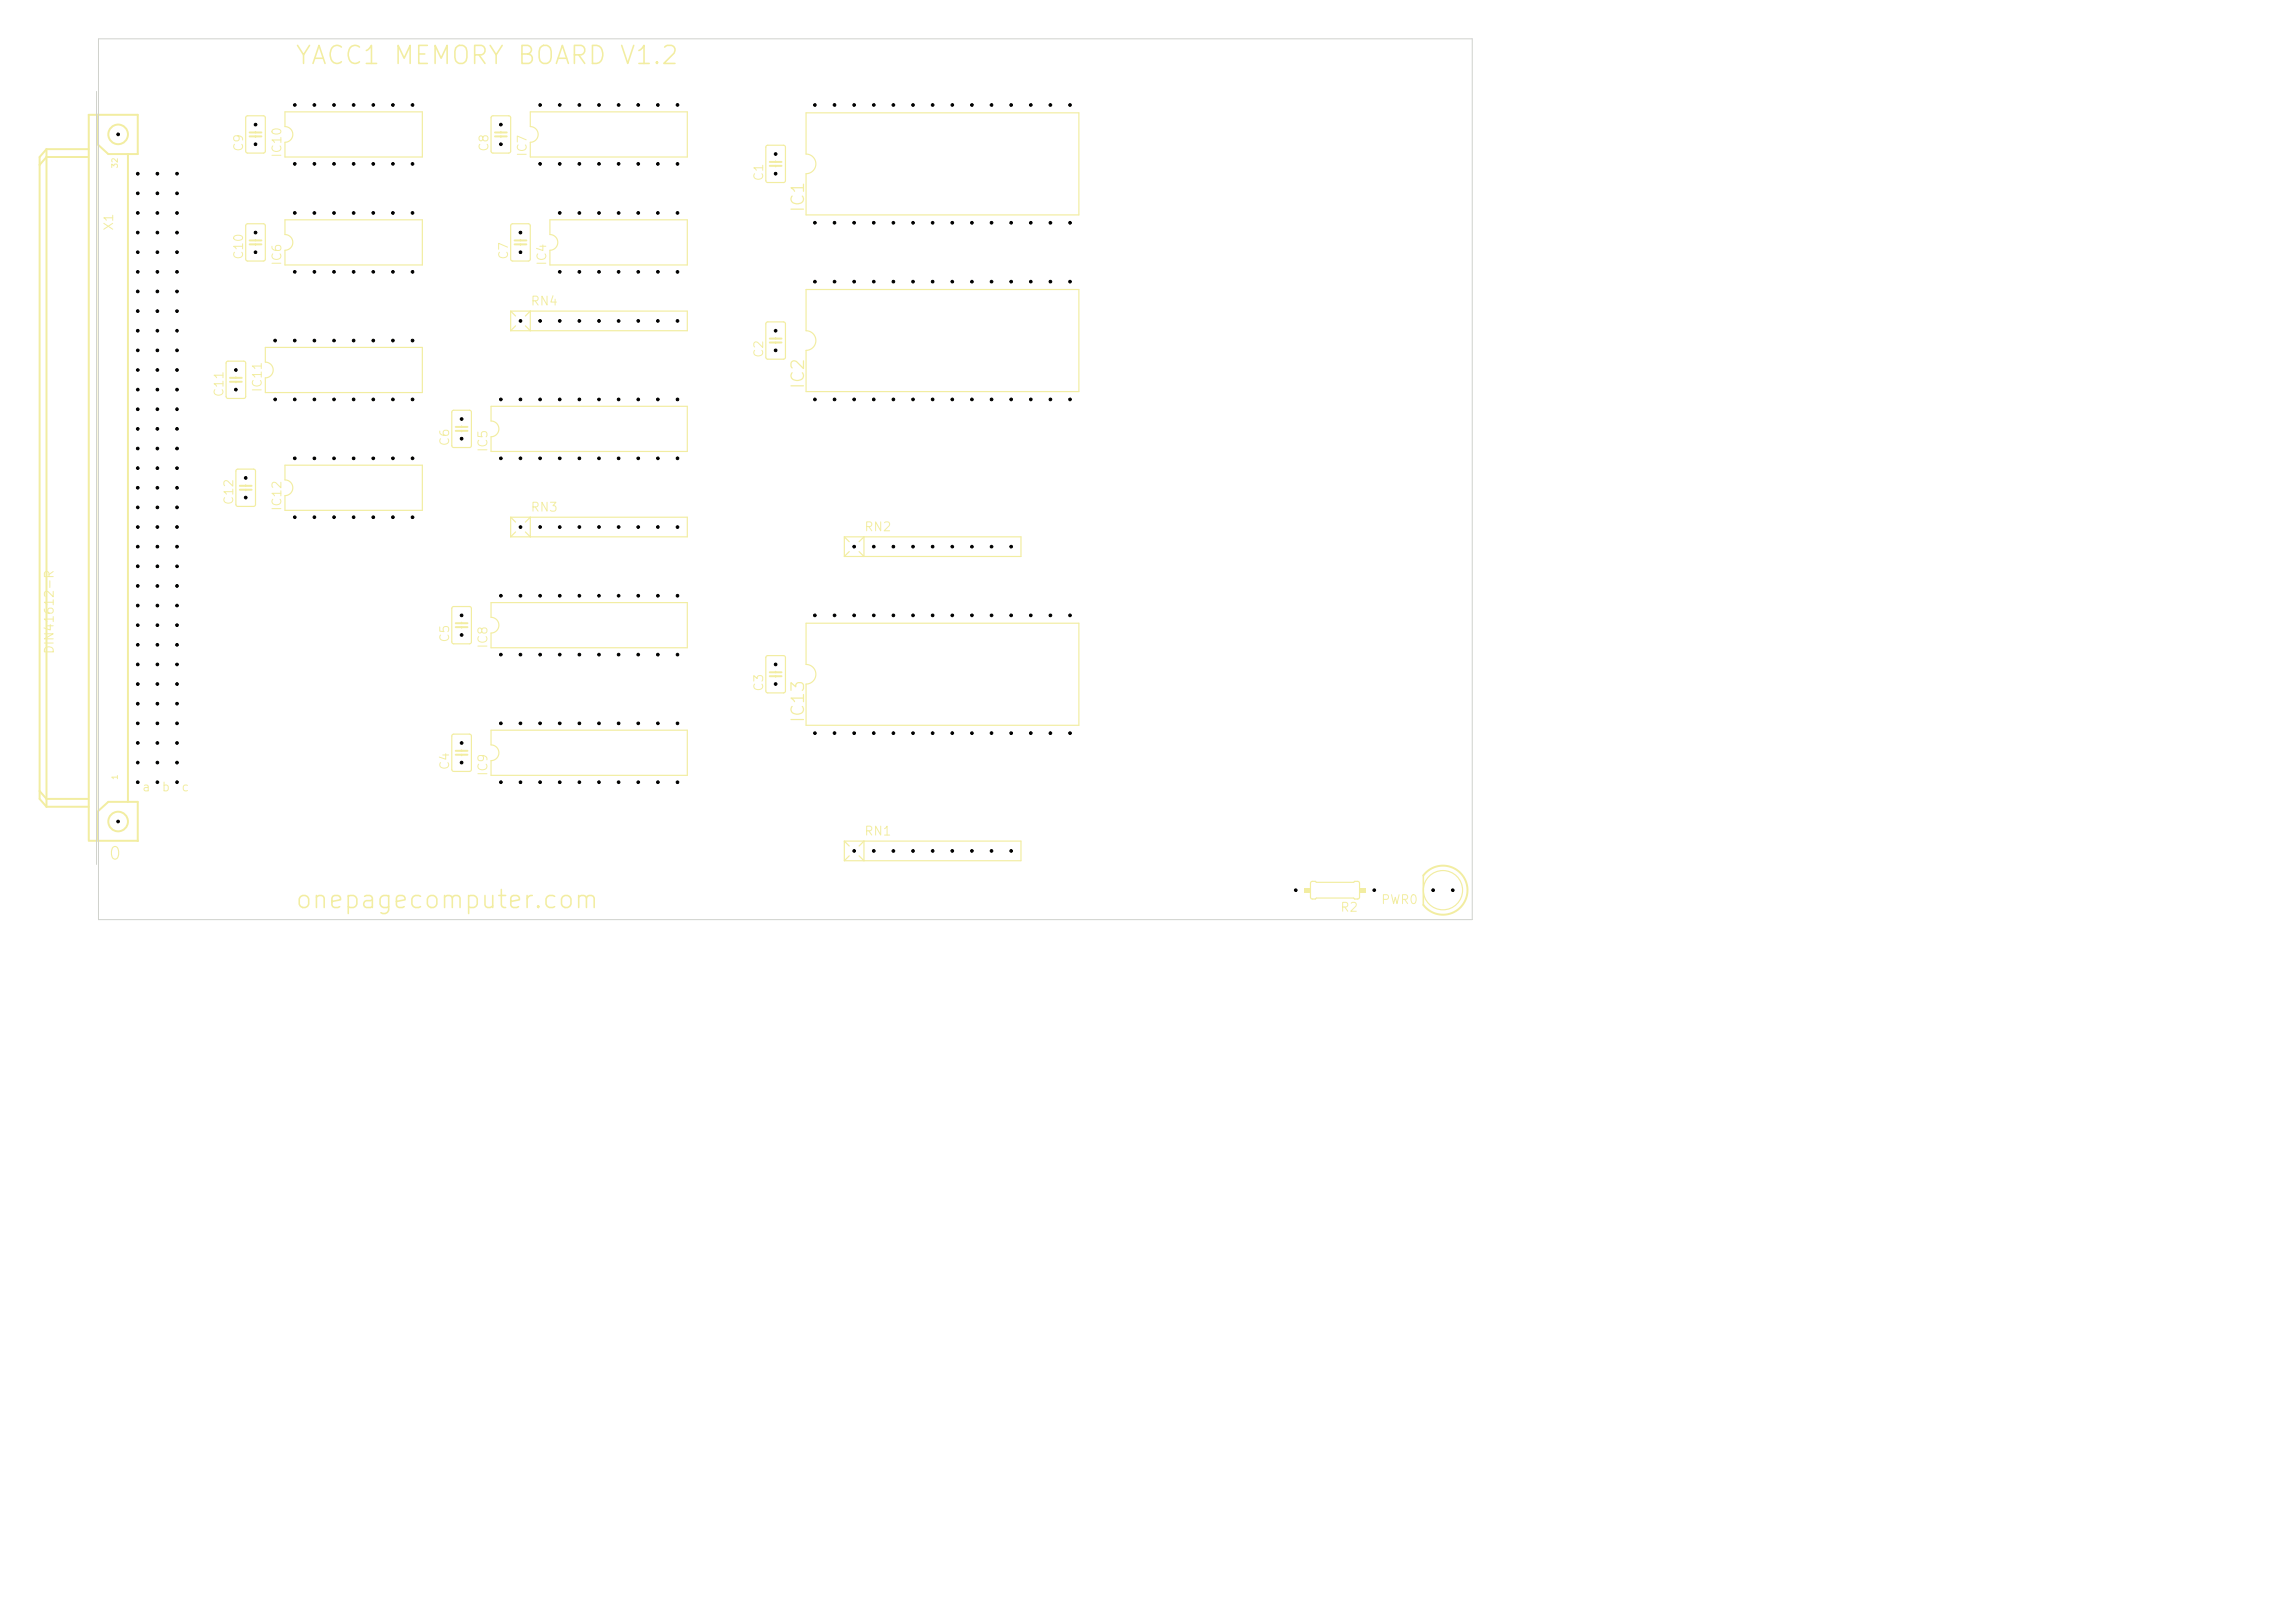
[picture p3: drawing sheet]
<svg xmlns="http://www.w3.org/2000/svg" width="297mm" height="210mm" viewBox="0 0 297 210" stroke-linecap="round" stroke-linejoin="round" font-family="sans-serif">
<defs><g id="words">
<g font-size="2.3" fill="#f2eda1">
<text x="38" y="8.9">YACC1 MEMORY BOARD V1.2</text>
<text x="38" y="118.1">onepagecomputer.com</text>
</g>
<g font-size="1.6" fill="#f2eda1">
<text x="104.5" y="27.6" transform="rotate(-90 104.5 27.6)">IC1</text>
<text x="104.5" y="50.5" transform="rotate(-90 104.5 50.5)">IC2</text>
<text x="104.5" y="93.7" transform="rotate(-90 104.5 93.7)">IC13</text>
<text x="13.9" y="111.7">0</text>
</g>
<g font-size="1.2" fill="#f2eda1">
<text x="31.7" y="19.7" transform="rotate(-90 31.7 19.7)">C9</text>
<text x="36.7" y="20.5" transform="rotate(-90 36.7 20.5)">IC10</text>
<text x="63.5" y="19.7" transform="rotate(-90 63.5 19.7)">C8</text>
<text x="68.4" y="20.4" transform="rotate(-90 68.4 20.4)">IC7</text>
<text x="99.1" y="23.5" transform="rotate(-90 99.1 23.5)">C1</text>
<text x="14.9" y="29.9" transform="rotate(-90 14.9 29.9)">X1</text>
<text x="31.7" y="33.7" transform="rotate(-90 31.7 33.7)">C10</text>
<text x="36.7" y="34.5" transform="rotate(-90 36.7 34.5)">IC6</text>
<text x="66" y="33.7" transform="rotate(-90 66 33.7)">C7</text>
<text x="71" y="34.5" transform="rotate(-90 71 34.5)">IC4</text>
<text x="68.6" y="39.8">RN4</text>
<text x="99.1" y="46.4" transform="rotate(-90 99.1 46.4)">C2</text>
<text x="29.2" y="51.5" transform="rotate(-90 29.2 51.5)">C11</text>
<text x="34.2" y="50.8" transform="rotate(-90 34.2 50.8)">IC11</text>
<text x="58.4" y="57.8" transform="rotate(-90 58.4 57.8)">C6</text>
<text x="63.4" y="58.6" transform="rotate(-90 63.4 58.6)">IC5</text>
<text x="30.5" y="65.4" transform="rotate(-90 30.5 65.4)">C12</text>
<text x="36.7" y="66.2" transform="rotate(-90 36.7 66.2)">IC12</text>
<text x="68.6" y="66.5">RN3</text>
<text x="111.8" y="69">RN2</text>
<text x="58.4" y="83.2" transform="rotate(-90 58.4 83.2)">C5</text>
<text x="63.4" y="84" transform="rotate(-90 63.4 84)">IC8</text>
<text x="99.1" y="89.6" transform="rotate(-90 99.1 89.6)">C3</text>
<text x="58.4" y="99.7" transform="rotate(-90 58.4 99.7)">C4</text>
<text x="63.4" y="100.5" transform="rotate(-90 63.4 100.5)">IC9</text>
<text x="111.8" y="108.4">RN1</text>
<text x="173.4" y="118.3">R2</text>
<text x="178.6" y="117.3">PWR0</text>
</g>
<g font-size="1.1" fill="#f2eda1">
<text x="7.2" y="84.7" transform="rotate(-90 7.2 84.7)">DIN41612-R</text>
<text x="18.3" y="102.7">a</text>
<text x="20.8" y="102.7">b</text>
<text x="23.4" y="102.7">c</text>
</g>
<g font-size=".7" fill="#f2eda1">
<text x="15.4" y="21.9" transform="rotate(-90 15.4 21.9)">32</text>
<text x="15.4" y="101" transform="rotate(-90 15.4 101)">1</text>
</g>
</g></defs>
<g fill="none" stroke="#f2eda1" stroke-width=".15">
<path d="M31.9 15.1l.2-.1h2l.2 .1v4.5l-.1 .2h-2.2l-.2-.1v-4.5zM33.1 17v.1M33.1 17.6v.2M36.9 14.5h17.8v5.8h-17.8v-1.9a1.02 1.02 0 0 0 1-1 1.02 1.02 0 0 0-1-1zM63.6 15.1l.2-.1h2l.3 .1v4.5l-.2 .2h-2.1l-.2-.1-.1-4.5zM64.8 17v.1M64.8 17.6v.2M68.6 14.5h20.3v5.8h-20.3v-1.9a1.02 1.02 0 0 0 1-1 1.02 1.02 0 0 0-1-1zM99.2 18.9l.2-.1h2l.2 .1v4.5l-.1 .2h-2.2l-.2-.1v-4.5zM104.3 14.6h35.3v13.2h-35.3v-5.3a1.27 1.27 0 0 0 1.3-1.3 1.27 1.27 0 0 0-1.3-1.3zM31.9 29h.2h2l.2 .1v4.4l-.1 .3h-2.2l-.2-.2v-4.4zM33.1 31v.1"/>
<path d="M33.1 31.6v.1M36.9 28.4h17.8v5.9h-17.8v-1.9a1.02 1.02 0 0 0 1-1 1.02 1.02 0 0 0-1-1.1zM66.2 29h.1h2.1l.2 .1v4.4l-.1 .3h-2.2l-.2-.2v-4.4zM67.4 31v.1M67.4 31.6v.1M71.2 28.4h17.7v5.9h-17.7v-1.9a1.02 1.02 0 0 0 1-1 1.02 1.02 0 0 0-1-1.1zM100.4 20.8v.2M100.4 21.5v.1M104.3 37.5h35.3v13.2h-35.3v-5.4a1.27 1.27 0 0 0 1.3-1.2 1.27 1.27 0 0 0-1.3-1.3zM34.3 45h20.4v5.8h-20.4v-1.9a1.02 1.02 0 0 0 1.1-1 1.02 1.02 0 0 0-1.1-1zM58.5 53.2l.2-.1h2.1l.2 .1v4.5l-.1 .2h-2.2l-.2-.1v-4.5zM59.7 55.1v.1"/>
<path d="M59.7 55.7v.2M63.5 52.6h25.4v5.8h-25.4v-1.9a1.02 1.02 0 0 0 1.1-1 1.02 1.02 0 0 0-1.1-1zM66.1 40.3v2.5M66.1 40.3h22.8v2.5h-22.8M66.1 40.3l.6 .6M66.7 42.2l-.6 .6M68 40.9l.6-.6v2.5l-.6-.6M99.2 41.7h.2h2l.2 .1v4.4l-.1 .3h-2.2l-.2-.2v-4.4zM100.4 43.7v.1M100.4 44.3v.1M30.6 60.8l.2-.1h2l.2 .1 .1 4.5-.2 .2h-2.1l-.2-.1-.1-4.4zM31.8 62.7v.2"/>
<path d="M31.8 63.4v.1M36.9 60.2h17.8v5.8h-17.8v-1.9a1.02 1.02 0 0 0 1-1 1.02 1.02 0 0 0-1-1zM58.5 78.6l.2-.1h2.1l.2 .1v4.5l-.1 .2h-2.2l-.2-.1v-4.5zM63.5 78h25.4v5.8h-25.4v-1.9a1.02 1.02 0 0 0 1.1-1 1.02 1.02 0 0 0-1.1-1zM66.1 66.9v2.6M66.1 66.9h22.8v2.6h-22.8M66.1 66.9l.6 .7M66.7 68.8l-.6 .7M68 67.6l.6-.7v2.6l-.6-.7M109.3 69.5v2.5M109.3 69.5h22.8v2.5h-22.8M109.3 69.5l.6 .6"/>
<path d="M109.9 71.4l-.6 .6M111.2 70.1l.6-.6v2.5l-.6-.6M58.5 95.1l.2-.1h2.1l.2 .1v4.5l-.1 .2h-2.2l-.2-.1v-4.5zM59.7 80.5v.1M59.7 81.1v.2M59.7 97v.2M59.7 97.7v.1M63.5 94.5h25.4v5.8h-25.4v-1.9a1.02 1.02 0 0 0 1.1-1 1.02 1.02 0 0 0-1.1-1zM99.2 84.9l.2-.1h2l.2 .2v4.4l-.1 .2-2.2 .1-.2-.2v-4.4zM100.4 86.9v.1M100.4 87.5v.1M104.3 80.6h35.3v13.2h-35.3v-5.3a1.27 1.27 0 0 0 1.3-1.3 1.27 1.27 0 0 0-1.3-1.2z"/>
<path d="M109.3 108.8v2.6M109.3 108.8l.6 .7M109.3 108.8h22.8v2.6h-22.8M109.9 110.7l-.6 .7M111.2 109.5l.6-.7v2.6l-.6-.7M169.7 114.1l.5-.1 .2 .2h4.8l.1-.2 .5 .1 .1 .2v1.9l-.2 .1h-.4l-.1-.1h-4.8l-.2 .1h-.4l-.2-.2v-1.8z"/>
<circle cx="186.7" cy="115.2" r="2.54"/>
</g>
<g fill="none" stroke="#f2eda1" stroke-width=".25">
<path d="M6 19.3l-.9 1v83.1l.9 1M6 19.3v85.1M6 19.3h5.5M12.6 14.9v3.8l1.4 1.2h3.8v-5h-6.3v93.8M16.6 19.9v83.9M32.3 17.6h1.5M32.3 17.1h1.5M64.1 17.6h1.5M64.1 17.1h1.5M11.3 20.3h-5.3l-.9 1M32.3 31.6h1.5M32.3 31.1h1.5"/>
<path d="M66.6 31.6h1.5M66.6 31.1h1.5M99.6 21.5h1.5M99.6 21h1.5M59 55.7h1.5M59 55.2h1.5M99.6 44.3h1.5M99.6 43.8h1.5M31 63.4h1.6M31 62.9h1.6M59 97.7h1.5M59 97.2h1.5"/>
<path d="M59 81.1h1.5M59 80.6h1.5M99.6 87.5h1.5M99.6 87h1.5M5.1 102.4l.9 1h5.3M6 104.4h5.5M11.5 108.8h6.3M12.6 108.7v-3.7l1.4-1.2h3.8v5M184.2 113.3a3.2 3.2 0 0 1 4.7-.5 3.2 3.2 0 0 1 0 4.7 3.2 3.2 0 0 1-4.7-.4"/>
<circle cx="15.3" cy="17.4" r="1.27"/>
<circle cx="15.3" cy="106.3" r="1.27"/>
</g>
<path d="M184.2 113.3v3.8" fill="none" stroke="#f2eda1" stroke-width=".2"/>
<path d="M12.5 14.9v93.8" fill="none" stroke="#f2eda1" stroke-width=".13"/>
<g fill="#f2eda1">
<path d="M168.7 114.9h.9v.6h-.9z"/>
<path d="M175.9 114.9h.9v.6h-.9z"/>
</g>
<path d="M29.3 46.8l.2-.1h2l.3 .2v4.4l-.1 .2-2.2 .1-.2-.2v-4.4zM30.5 48.8v.1M30.5 49.4v.1" fill="none" stroke="#f2eda1" stroke-width=".15"/>
<path d="M29.8 49.4h1.5M29.8 48.9h1.5" fill="none" stroke="#f2eda1" stroke-width=".25"/>
<path d="M12.5 11.8v100.1M12.7 5h177.8v114h-177.8z" fill="none" stroke="#d0d2cd" stroke-width=".13"/>
<g fill="#000" stroke="#000" stroke-width=".13">
<circle cx="15.3" cy="17.4" r=".17"/>
<circle cx="33.1" cy="16.1" r=".17"/>
<circle cx="33.1" cy="18.7" r=".17"/>
<circle cx="38.1" cy="13.6" r=".17"/>
<circle cx="40.7" cy="13.6" r=".17"/>
<circle cx="43.2" cy="13.6" r=".17"/>
<circle cx="45.8" cy="13.6" r=".17"/>
<circle cx="48.3" cy="13.6" r=".17"/>
<circle cx="50.8" cy="13.6" r=".17"/>
<circle cx="53.4" cy="13.6" r=".17"/>
<circle cx="64.8" cy="16.1" r=".17"/>
<circle cx="64.8" cy="18.7" r=".17"/>
<circle cx="69.9" cy="13.6" r=".17"/>
<circle cx="72.4" cy="13.6" r=".17"/>
<circle cx="75" cy="13.6" r=".17"/>
<circle cx="77.5" cy="13.6" r=".17"/>
<circle cx="80.1" cy="13.6" r=".17"/>
<circle cx="82.6" cy="13.6" r=".17"/>
<circle cx="85.1" cy="13.6" r=".17"/>
<circle cx="87.7" cy="13.6" r=".17"/>
<circle cx="100.4" cy="19.9" r=".17"/>
<circle cx="105.5" cy="13.6" r=".17"/>
<circle cx="108" cy="13.6" r=".17"/>
<circle cx="110.5" cy="13.6" r=".17"/>
<circle cx="113.1" cy="13.6" r=".17"/>
<circle cx="115.6" cy="13.6" r=".17"/>
<circle cx="118.2" cy="13.6" r=".17"/>
<circle cx="120.7" cy="13.6" r=".17"/>
<circle cx="123.2" cy="13.6" r=".17"/>
<circle cx="125.8" cy="13.6" r=".17"/>
<circle cx="128.3" cy="13.6" r=".17"/>
<circle cx="130.9" cy="13.6" r=".17"/>
<circle cx="133.4" cy="13.6" r=".17"/>
<circle cx="135.9" cy="13.6" r=".17"/>
<circle cx="138.5" cy="13.6" r=".17"/>
<circle cx="17.8" cy="37.7" r=".17"/>
<circle cx="17.8" cy="32.6" r=".17"/>
<circle cx="17.8" cy="22.5" r=".17"/>
<circle cx="17.8" cy="25" r=".17"/>
<circle cx="17.8" cy="27.6" r=".17"/>
<circle cx="17.8" cy="35.2" r=".17"/>
<circle cx="17.8" cy="30.1" r=".17"/>
<circle cx="20.4" cy="35.2" r=".17"/>
<circle cx="20.4" cy="32.6" r=".17"/>
<circle cx="20.4" cy="37.7" r=".17"/>
<circle cx="20.4" cy="30.1" r=".17"/>
<circle cx="20.4" cy="22.5" r=".17"/>
<circle cx="20.4" cy="25" r=".17"/>
<circle cx="20.4" cy="27.6" r=".17"/>
<circle cx="22.9" cy="22.5" r=".17"/>
<circle cx="22.9" cy="27.6" r=".17"/>
<circle cx="22.9" cy="32.6" r=".17"/>
<circle cx="22.9" cy="30.1" r=".17"/>
<circle cx="22.9" cy="25" r=".17"/>
<circle cx="22.9" cy="37.7" r=".17"/>
<circle cx="22.9" cy="35.2" r=".17"/>
<circle cx="33.1" cy="32.6" r=".17"/>
<circle cx="33.1" cy="30.1" r=".17"/>
<circle cx="38.1" cy="21.2" r=".17"/>
<circle cx="38.1" cy="35.2" r=".17"/>
<circle cx="38.1" cy="27.6" r=".17"/>
<circle cx="40.7" cy="21.2" r=".17"/>
<circle cx="40.7" cy="35.2" r=".17"/>
<circle cx="40.7" cy="27.6" r=".17"/>
<circle cx="43.2" cy="27.6" r=".17"/>
<circle cx="43.2" cy="35.2" r=".17"/>
<circle cx="43.2" cy="21.2" r=".17"/>
<circle cx="45.8" cy="27.6" r=".17"/>
<circle cx="45.8" cy="35.2" r=".17"/>
<circle cx="45.8" cy="21.2" r=".17"/>
<circle cx="48.3" cy="35.2" r=".17"/>
<circle cx="48.3" cy="21.2" r=".17"/>
<circle cx="48.3" cy="27.6" r=".17"/>
<circle cx="50.8" cy="21.2" r=".17"/>
<circle cx="50.8" cy="35.2" r=".17"/>
<circle cx="50.8" cy="27.6" r=".17"/>
<circle cx="53.4" cy="27.6" r=".17"/>
<circle cx="53.4" cy="35.2" r=".17"/>
<circle cx="53.4" cy="21.2" r=".17"/>
<circle cx="67.4" cy="30.1" r=".17"/>
<circle cx="67.4" cy="32.6" r=".17"/>
<circle cx="69.9" cy="21.2" r=".17"/>
<circle cx="72.4" cy="21.2" r=".17"/>
<circle cx="72.4" cy="27.6" r=".17"/>
<circle cx="72.4" cy="35.2" r=".17"/>
<circle cx="75" cy="35.2" r=".17"/>
<circle cx="75" cy="21.2" r=".17"/>
<circle cx="75" cy="27.6" r=".17"/>
<circle cx="77.5" cy="35.2" r=".17"/>
<circle cx="77.5" cy="21.2" r=".17"/>
<circle cx="77.5" cy="27.6" r=".17"/>
<circle cx="80.1" cy="21.2" r=".17"/>
<circle cx="80.1" cy="35.2" r=".17"/>
<circle cx="80.1" cy="27.6" r=".17"/>
<circle cx="82.6" cy="21.2" r=".17"/>
<circle cx="82.6" cy="35.2" r=".17"/>
<circle cx="82.6" cy="27.6" r=".17"/>
<circle cx="85.1" cy="35.2" r=".17"/>
<circle cx="85.1" cy="21.2" r=".17"/>
<circle cx="85.1" cy="27.6" r=".17"/>
<circle cx="87.7" cy="35.2" r=".17"/>
<circle cx="87.7" cy="21.2" r=".17"/>
<circle cx="87.7" cy="27.6" r=".17"/>
<circle cx="100.4" cy="22.5" r=".17"/>
<circle cx="105.5" cy="28.8" r=".17"/>
<circle cx="105.5" cy="36.4" r=".17"/>
<circle cx="108" cy="28.8" r=".17"/>
<circle cx="108" cy="36.4" r=".17"/>
<circle cx="110.5" cy="36.4" r=".17"/>
<circle cx="110.5" cy="28.8" r=".17"/>
<circle cx="113.1" cy="36.4" r=".17"/>
<circle cx="113.1" cy="28.8" r=".17"/>
<circle cx="115.6" cy="36.4" r=".17"/>
<circle cx="115.6" cy="28.8" r=".17"/>
<circle cx="118.2" cy="36.4" r=".17"/>
<circle cx="118.2" cy="28.8" r=".17"/>
<circle cx="120.7" cy="36.4" r=".17"/>
<circle cx="120.7" cy="28.8" r=".17"/>
<circle cx="123.2" cy="36.4" r=".17"/>
<circle cx="123.2" cy="28.8" r=".17"/>
<circle cx="125.8" cy="28.8" r=".17"/>
<circle cx="125.8" cy="36.4" r=".17"/>
<circle cx="128.3" cy="28.8" r=".17"/>
<circle cx="128.3" cy="36.4" r=".17"/>
<circle cx="130.9" cy="28.8" r=".17"/>
<circle cx="130.9" cy="36.4" r=".17"/>
<circle cx="133.4" cy="28.8" r=".17"/>
<circle cx="133.4" cy="36.4" r=".17"/>
<circle cx="135.9" cy="36.4" r=".17"/>
<circle cx="135.9" cy="28.8" r=".17"/>
<circle cx="138.5" cy="28.8" r=".17"/>
<circle cx="138.5" cy="36.4" r=".17"/>
<circle cx="17.8" cy="42.8" r=".17"/>
<circle cx="17.8" cy="40.3" r=".17"/>
<circle cx="17.8" cy="58" r=".17"/>
<circle cx="17.8" cy="55.5" r=".17"/>
<circle cx="17.8" cy="50.4" r=".17"/>
<circle cx="17.8" cy="47.9" r=".17"/>
<circle cx="17.8" cy="45.3" r=".17"/>
<circle cx="17.8" cy="53" r=".17"/>
<circle cx="20.4" cy="42.8" r=".17"/>
<circle cx="20.4" cy="40.3" r=".17"/>
<circle cx="20.4" cy="50.4" r=".17"/>
<circle cx="20.4" cy="55.5" r=".17"/>
<circle cx="20.4" cy="58" r=".17"/>
<circle cx="20.4" cy="45.3" r=".17"/>
<circle cx="20.4" cy="53" r=".17"/>
<circle cx="20.4" cy="47.9" r=".17"/>
<circle cx="22.9" cy="42.8" r=".17"/>
<circle cx="22.9" cy="40.3" r=".17"/>
<circle cx="22.9" cy="55.5" r=".17"/>
<circle cx="22.9" cy="58" r=".17"/>
<circle cx="22.9" cy="50.4" r=".17"/>
<circle cx="22.9" cy="45.3" r=".17"/>
<circle cx="22.9" cy="47.9" r=".17"/>
<circle cx="22.9" cy="53" r=".17"/>
<circle cx="30.5" cy="50.4" r=".17"/>
<circle cx="30.5" cy="47.9" r=".17"/>
<circle cx="35.6" cy="44.1" r=".17"/>
<circle cx="35.6" cy="51.7" r=".17"/>
<circle cx="38.1" cy="44.1" r=".17"/>
<circle cx="38.1" cy="51.7" r=".17"/>
<circle cx="38.1" cy="59.3" r=".17"/>
<circle cx="40.7" cy="44.1" r=".17"/>
<circle cx="40.7" cy="59.3" r=".17"/>
<circle cx="40.7" cy="51.7" r=".17"/>
<circle cx="43.2" cy="44.1" r=".17"/>
<circle cx="43.2" cy="51.7" r=".17"/>
<circle cx="43.2" cy="59.3" r=".17"/>
<circle cx="45.8" cy="44.1" r=".17"/>
<circle cx="45.8" cy="59.3" r=".17"/>
<circle cx="45.8" cy="51.7" r=".17"/>
<circle cx="48.3" cy="44.1" r=".17"/>
<circle cx="48.3" cy="59.3" r=".17"/>
<circle cx="48.3" cy="51.7" r=".17"/>
<circle cx="50.8" cy="44.1" r=".17"/>
<circle cx="50.8" cy="59.3" r=".17"/>
<circle cx="50.8" cy="51.7" r=".17"/>
<circle cx="53.4" cy="44.1" r=".17"/>
<circle cx="53.4" cy="51.7" r=".17"/>
<circle cx="53.4" cy="59.3" r=".17"/>
<circle cx="59.7" cy="56.8" r=".17"/>
<circle cx="59.7" cy="54.2" r=".17"/>
<circle cx="64.8" cy="59.3" r=".17"/>
<circle cx="64.8" cy="51.7" r=".17"/>
<circle cx="67.4" cy="41.5" r=".17"/>
<circle cx="67.4" cy="59.3" r=".17"/>
<circle cx="67.4" cy="51.7" r=".17"/>
<circle cx="69.9" cy="41.5" r=".17"/>
<circle cx="69.9" cy="51.7" r=".17"/>
<circle cx="69.9" cy="59.3" r=".17"/>
<circle cx="72.4" cy="41.5" r=".17"/>
<circle cx="72.4" cy="51.7" r=".17"/>
<circle cx="72.4" cy="59.3" r=".17"/>
<circle cx="75" cy="41.5" r=".17"/>
<circle cx="75" cy="51.7" r=".17"/>
<circle cx="75" cy="59.3" r=".17"/>
<circle cx="77.5" cy="41.5" r=".17"/>
<circle cx="77.5" cy="59.3" r=".17"/>
<circle cx="77.5" cy="51.7" r=".17"/>
<circle cx="80.1" cy="41.5" r=".17"/>
<circle cx="80.1" cy="51.7" r=".17"/>
<circle cx="80.1" cy="59.3" r=".17"/>
<circle cx="82.6" cy="41.5" r=".17"/>
<circle cx="82.6" cy="59.3" r=".17"/>
<circle cx="82.6" cy="51.7" r=".17"/>
<circle cx="85.1" cy="41.5" r=".17"/>
<circle cx="85.1" cy="59.3" r=".17"/>
<circle cx="85.1" cy="51.7" r=".17"/>
<circle cx="87.7" cy="41.5" r=".17"/>
<circle cx="87.7" cy="59.3" r=".17"/>
<circle cx="87.7" cy="51.7" r=".17"/>
<circle cx="100.4" cy="42.8" r=".17"/>
<circle cx="100.4" cy="45.3" r=".17"/>
<circle cx="105.5" cy="51.7" r=".17"/>
<circle cx="108" cy="51.7" r=".17"/>
<circle cx="110.5" cy="51.7" r=".17"/>
<circle cx="113.1" cy="51.7" r=".17"/>
<circle cx="115.6" cy="51.7" r=".17"/>
<circle cx="118.2" cy="51.7" r=".17"/>
<circle cx="120.7" cy="51.7" r=".17"/>
<circle cx="123.2" cy="51.7" r=".17"/>
<circle cx="125.8" cy="51.7" r=".17"/>
<circle cx="128.3" cy="51.7" r=".17"/>
<circle cx="130.9" cy="51.7" r=".17"/>
<circle cx="133.4" cy="51.7" r=".17"/>
<circle cx="135.9" cy="51.7" r=".17"/>
<circle cx="138.5" cy="51.7" r=".17"/>
<circle cx="17.8" cy="68.2" r=".17"/>
<circle cx="17.8" cy="65.7" r=".17"/>
<circle cx="17.8" cy="70.7" r=".17"/>
<circle cx="17.8" cy="63.1" r=".17"/>
<circle cx="17.8" cy="73.3" r=".17"/>
<circle cx="17.8" cy="60.6" r=".17"/>
<circle cx="17.8" cy="78.4" r=".17"/>
<circle cx="17.8" cy="75.8" r=".17"/>
<circle cx="20.4" cy="73.3" r=".17"/>
<circle cx="20.4" cy="78.4" r=".17"/>
<circle cx="20.4" cy="70.7" r=".17"/>
<circle cx="20.4" cy="65.7" r=".17"/>
<circle cx="20.4" cy="63.1" r=".17"/>
<circle cx="20.4" cy="68.2" r=".17"/>
<circle cx="20.4" cy="75.8" r=".17"/>
<circle cx="20.4" cy="60.6" r=".17"/>
<circle cx="22.9" cy="78.4" r=".17"/>
<circle cx="22.9" cy="70.7" r=".17"/>
<circle cx="22.9" cy="65.7" r=".17"/>
<circle cx="22.9" cy="63.1" r=".17"/>
<circle cx="22.9" cy="75.8" r=".17"/>
<circle cx="22.9" cy="73.3" r=".17"/>
<circle cx="22.9" cy="68.2" r=".17"/>
<circle cx="22.9" cy="60.6" r=".17"/>
<circle cx="31.8" cy="64.4" r=".17"/>
<circle cx="31.8" cy="61.8" r=".17"/>
<circle cx="38.1" cy="66.9" r=".17"/>
<circle cx="40.7" cy="66.9" r=".17"/>
<circle cx="43.2" cy="66.9" r=".17"/>
<circle cx="45.8" cy="66.9" r=".17"/>
<circle cx="48.3" cy="66.9" r=".17"/>
<circle cx="50.8" cy="66.9" r=".17"/>
<circle cx="53.4" cy="66.9" r=".17"/>
<circle cx="59.7" cy="79.6" r=".17"/>
<circle cx="64.8" cy="77.1" r=".17"/>
<circle cx="67.4" cy="77.1" r=".17"/>
<circle cx="67.4" cy="68.2" r=".17"/>
<circle cx="69.9" cy="68.2" r=".17"/>
<circle cx="69.9" cy="77.1" r=".17"/>
<circle cx="72.4" cy="68.2" r=".17"/>
<circle cx="72.4" cy="77.1" r=".17"/>
<circle cx="75" cy="68.2" r=".17"/>
<circle cx="75" cy="77.1" r=".17"/>
<circle cx="77.5" cy="77.1" r=".17"/>
<circle cx="77.5" cy="68.2" r=".17"/>
<circle cx="80.1" cy="68.2" r=".17"/>
<circle cx="80.1" cy="77.1" r=".17"/>
<circle cx="82.6" cy="77.1" r=".17"/>
<circle cx="82.6" cy="68.2" r=".17"/>
<circle cx="85.1" cy="68.2" r=".17"/>
<circle cx="85.1" cy="77.1" r=".17"/>
<circle cx="87.7" cy="77.1" r=".17"/>
<circle cx="87.7" cy="68.2" r=".17"/>
<circle cx="105.5" cy="79.6" r=".17"/>
<circle cx="108" cy="79.6" r=".17"/>
<circle cx="110.5" cy="79.6" r=".17"/>
<circle cx="110.5" cy="70.7" r=".17"/>
<circle cx="113.1" cy="79.6" r=".17"/>
<circle cx="113.1" cy="70.7" r=".17"/>
<circle cx="115.6" cy="79.6" r=".17"/>
<circle cx="115.6" cy="70.7" r=".17"/>
<circle cx="118.2" cy="79.6" r=".17"/>
<circle cx="118.2" cy="70.7" r=".17"/>
<circle cx="120.7" cy="70.7" r=".17"/>
<circle cx="120.7" cy="79.6" r=".17"/>
<circle cx="123.2" cy="70.7" r=".17"/>
<circle cx="123.2" cy="79.6" r=".17"/>
<circle cx="125.8" cy="79.6" r=".17"/>
<circle cx="125.8" cy="70.7" r=".17"/>
<circle cx="128.3" cy="70.7" r=".17"/>
<circle cx="128.3" cy="79.6" r=".17"/>
<circle cx="130.9" cy="79.6" r=".17"/>
<circle cx="130.9" cy="70.7" r=".17"/>
<circle cx="133.4" cy="79.6" r=".17"/>
<circle cx="135.9" cy="79.6" r=".17"/>
<circle cx="138.5" cy="79.6" r=".17"/>
<circle cx="17.8" cy="83.4" r=".17"/>
<circle cx="17.8" cy="86" r=".17"/>
<circle cx="17.8" cy="96.1" r=".17"/>
<circle cx="17.8" cy="80.9" r=".17"/>
<circle cx="17.8" cy="91.1" r=".17"/>
<circle cx="17.8" cy="88.5" r=".17"/>
<circle cx="17.8" cy="98.7" r=".17"/>
<circle cx="17.8" cy="93.6" r=".17"/>
<circle cx="20.4" cy="80.9" r=".17"/>
<circle cx="20.4" cy="98.7" r=".17"/>
<circle cx="20.4" cy="91.1" r=".17"/>
<circle cx="20.4" cy="88.5" r=".17"/>
<circle cx="20.4" cy="83.4" r=".17"/>
<circle cx="20.4" cy="96.1" r=".17"/>
<circle cx="20.4" cy="86" r=".17"/>
<circle cx="20.4" cy="93.6" r=".17"/>
<circle cx="22.9" cy="98.7" r=".17"/>
<circle cx="22.9" cy="91.1" r=".17"/>
<circle cx="22.9" cy="96.1" r=".17"/>
<circle cx="22.9" cy="86" r=".17"/>
<circle cx="22.9" cy="93.6" r=".17"/>
<circle cx="22.9" cy="80.9" r=".17"/>
<circle cx="22.9" cy="88.5" r=".17"/>
<circle cx="22.9" cy="83.4" r=".17"/>
<circle cx="59.7" cy="98.7" r=".17"/>
<circle cx="59.7" cy="82.2" r=".17"/>
<circle cx="59.7" cy="96.1" r=".17"/>
<circle cx="64.8" cy="84.7" r=".17"/>
<circle cx="64.8" cy="93.6" r=".17"/>
<circle cx="67.4" cy="84.7" r=".17"/>
<circle cx="67.4" cy="93.6" r=".17"/>
<circle cx="69.9" cy="84.7" r=".17"/>
<circle cx="69.9" cy="93.6" r=".17"/>
<circle cx="72.4" cy="93.6" r=".17"/>
<circle cx="72.4" cy="84.7" r=".17"/>
<circle cx="75" cy="84.7" r=".17"/>
<circle cx="75" cy="93.6" r=".17"/>
<circle cx="77.5" cy="84.7" r=".17"/>
<circle cx="77.5" cy="93.6" r=".17"/>
<circle cx="80.1" cy="84.7" r=".17"/>
<circle cx="80.1" cy="93.6" r=".17"/>
<circle cx="82.6" cy="93.6" r=".17"/>
<circle cx="82.6" cy="84.7" r=".17"/>
<circle cx="85.1" cy="84.7" r=".17"/>
<circle cx="85.1" cy="93.6" r=".17"/>
<circle cx="87.7" cy="93.6" r=".17"/>
<circle cx="87.7" cy="84.7" r=".17"/>
<circle cx="100.4" cy="86" r=".17"/>
<circle cx="100.4" cy="88.5" r=".17"/>
<circle cx="105.5" cy="94.9" r=".17"/>
<circle cx="108" cy="94.9" r=".17"/>
<circle cx="110.5" cy="94.9" r=".17"/>
<circle cx="113.1" cy="94.9" r=".17"/>
<circle cx="115.6" cy="94.9" r=".17"/>
<circle cx="118.2" cy="94.9" r=".17"/>
<circle cx="120.7" cy="94.9" r=".17"/>
<circle cx="123.2" cy="94.9" r=".17"/>
<circle cx="125.8" cy="94.9" r=".17"/>
<circle cx="128.3" cy="94.9" r=".17"/>
<circle cx="130.9" cy="94.9" r=".17"/>
<circle cx="133.4" cy="94.9" r=".17"/>
<circle cx="135.9" cy="94.9" r=".17"/>
<circle cx="138.5" cy="94.9" r=".17"/>
<circle cx="15.3" cy="106.3" r=".18"/>
<circle cx="17.8" cy="101.2" r=".17"/>
<circle cx="20.4" cy="101.2" r=".17"/>
<circle cx="22.9" cy="101.2" r=".17"/>
<circle cx="64.8" cy="101.2" r=".17"/>
<circle cx="67.4" cy="101.2" r=".17"/>
<circle cx="69.9" cy="101.2" r=".17"/>
<circle cx="72.4" cy="101.2" r=".17"/>
<circle cx="75" cy="101.2" r=".17"/>
<circle cx="77.5" cy="101.2" r=".17"/>
<circle cx="80.1" cy="101.2" r=".17"/>
<circle cx="82.6" cy="101.2" r=".17"/>
<circle cx="85.1" cy="101.2" r=".17"/>
<circle cx="87.7" cy="101.2" r=".17"/>
<circle cx="110.5" cy="110.1" r=".17"/>
<circle cx="113.1" cy="110.1" r=".17"/>
<circle cx="115.6" cy="110.1" r=".17"/>
<circle cx="118.2" cy="110.1" r=".17"/>
<circle cx="120.7" cy="110.1" r=".17"/>
<circle cx="123.2" cy="110.1" r=".17"/>
<circle cx="125.8" cy="110.1" r=".17"/>
<circle cx="128.3" cy="110.1" r=".17"/>
<circle cx="130.9" cy="110.1" r=".17"/>
<circle cx="167.7" cy="115.2" r=".17"/>
<circle cx="177.8" cy="115.2" r=".17"/>
<circle cx="185.5" cy="115.2" r=".17"/>
<circle cx="188" cy="115.2" r=".17"/>
</g>
<use href="#words"/>
</svg>
